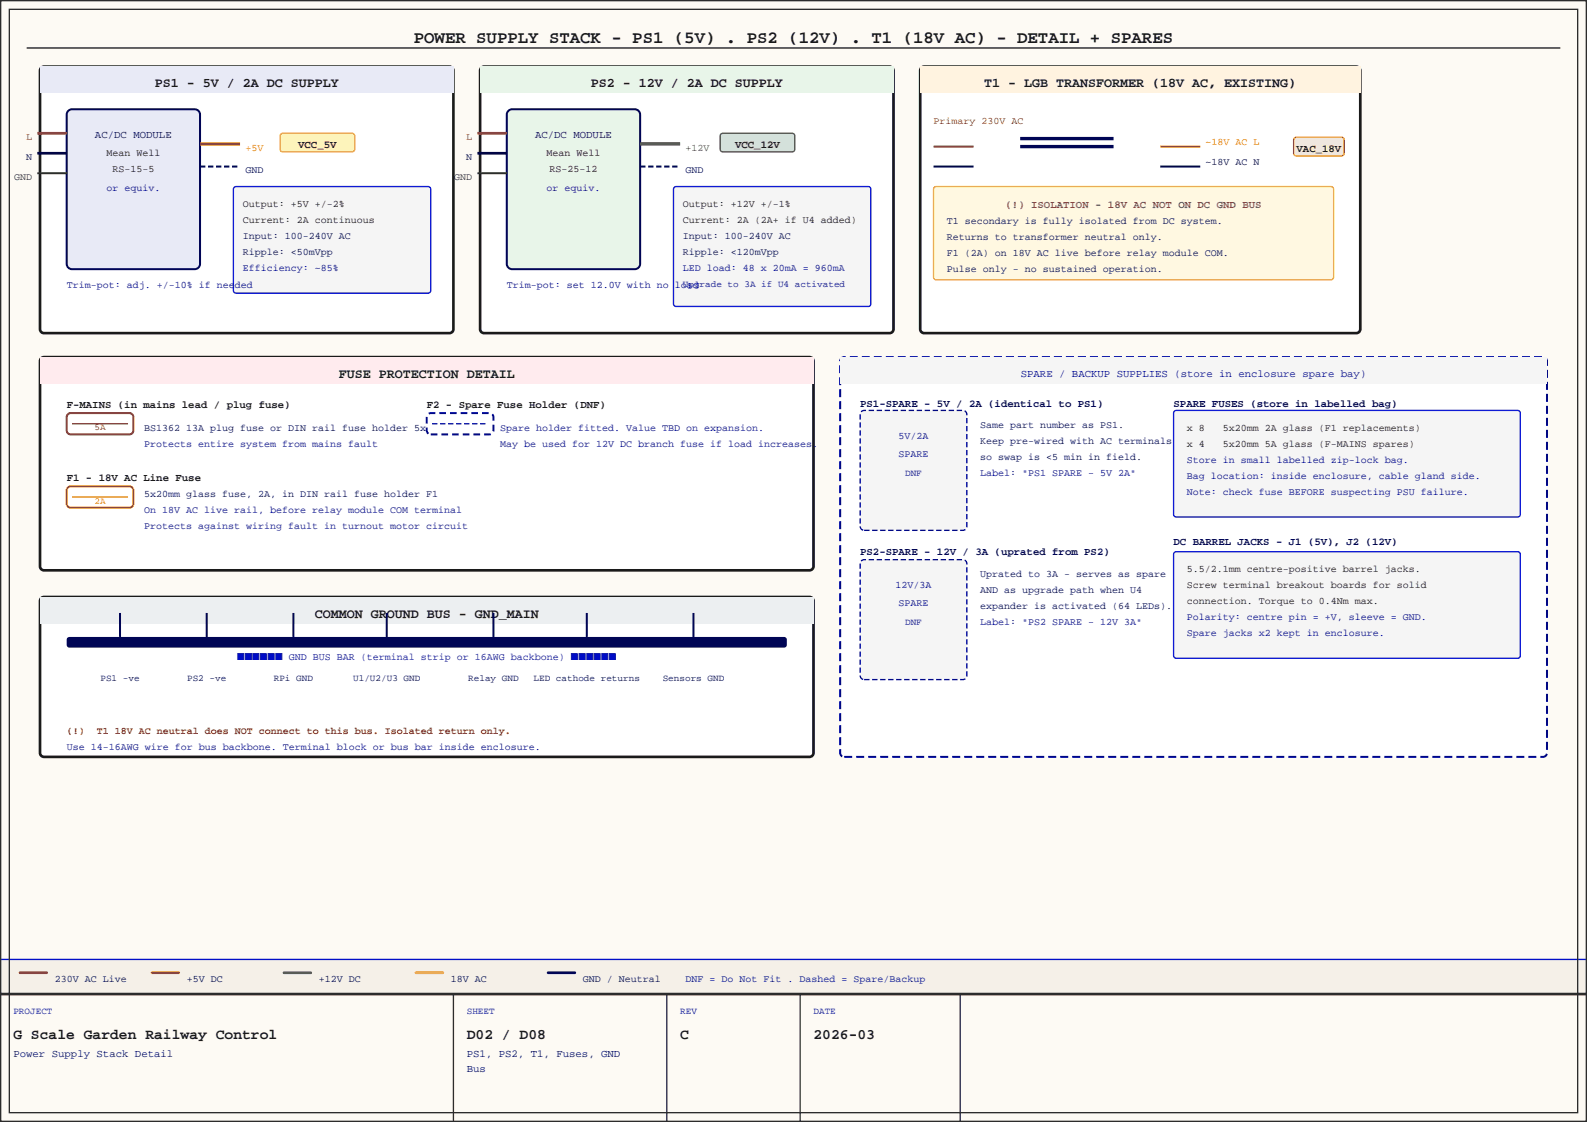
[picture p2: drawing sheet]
<svg xmlns="http://www.w3.org/2000/svg" width="420mm" height="297mm" viewBox="0 0 420 297" stroke-linecap="round" stroke-linejoin="round" font-family="sans-serif">
<defs><g id="words">
<text font-size="4.6" fill="#1a1a1a" x="109.5" y="11.3">POWER SUPPLY STACK - PS1 (5V) . PS2 (12V) . T1 (18V AC) - DETAIL + SPARES</text>
<g font-size="3.9" fill="#1a1a1a">
<text x="3.5" y="275">G Scale Garden Railway Control</text>
<text x="123.5" y="275">D02 / D08</text>
<text x="180" y="275">C</text>
<text x="215.3" y="275">2026-03</text>
</g>
<g font-size="3.5" fill="#1a1a1a">
<text x="40.9" y="23.1">PS1 - 5V / 2A DC SUPPLY</text>
<text x="156.4" y="23.1">PS2 - 12V / 2A DC SUPPLY</text>
<text x="260.5" y="23.1">T1 - LGB TRANSFORMER (18V AC, EXISTING)</text>
<text x="89.6" y="100">FUSE PROTECTION DETAIL</text>
<text x="83.3" y="163.5">COMMON GROUND BUS - GND_MAIN</text>
</g>
<g font-size="2.8" fill="#000555">
<text x="25.1" y="36.4">AC/DC MODULE</text>
<text x="141.6" y="36.4">AC/DC MODULE</text>
<text x="227.6" y="107.7">PS1-SPARE - 5V / 2A (identical to PS1)</text>
<text x="310.6" y="107.7">SPARE FUSES (store in labelled bag)</text>
<text x="227.6" y="146.8">PS2-SPARE - 12V / 3A (uprated from PS2)</text>
<text x="310.6" y="144.3">DC BARREL JACKS - J1 (5V), J2 (12V)</text>
</g>
<g font-size="2.8" fill="#1a1a1a">
<text x="78.9" y="39.2">VCC_5V</text>
<text x="194.5" y="39.2">VCC_12V</text>
<text x="343.1" y="40.3">VAC_18V</text>
<text x="17.6" y="108">F-MAINS (in mains lead / plug fuse)</text>
<text x="112.9" y="108">F2 - Spare Fuse Holder (DNF)</text>
<text x="17.6" y="127.4">F1 - 18V AC Line Fuse</text>
</g>
<text font-size="2.8" fill="#795548" x="266.1" y="55.1">(!) ISOLATION - 18V AC NOT ON DC GND BUS</text>
<text font-size="2.8" fill="#000888" x="270.1" y="99.9">SPARE / BACKUP SUPPLIES (store in enclosure spare bay)</text>
<g font-size="2.8" fill="#000666">
<text x="3.5" y="279.8">Power Supply Stack Detail</text>
<text x="123.5" y="279.8">PS1, PS2, T1, Fuses, GND</text>
<text x="123.5" y="283.7">Bus</text>
</g>
<g font-size="2.6" fill="#b71c1c">
<text x="247.1" y="32.8">Primary 230V AC</text>
<text x="6.9" y="37.1">L</text>
<text x="123.4" y="37.1">L</text>
<text x="17.6" y="194.4">(!)</text>
<text x="25.6" y="194.4">T1 18V AC neutral does NOT connect to this bus. Isolated return only.</text>
</g>
<g font-size="2.6" fill="#1a1a1a">
<text x="28.1" y="41.3">Mean Well</text>
<text x="144.6" y="41.3">Mean Well</text>
<text x="29.7" y="45.5">RS-15-5</text>
<text x="145.4" y="45.5">RS-25-12</text>
<text x="64.2" y="54.7">Output: +5V +/-2%</text>
<text x="64.2" y="59">Current: 2A continuous</text>
<text x="180.7" y="54.7">Output: +12V +/-1%</text>
<text x="180.7" y="59">Current: 2A (2A+ if U4 added)</text>
<text x="314.1" y="114">x 8</text>
<text x="323.6" y="114">5x20mm 2A glass (F1 replacements)</text>
<text x="314.1" y="118.2">x 4</text>
<text x="323.6" y="118.2">5x20mm 5A glass (F-MAINS spares)</text>
<text x="314.1" y="151.4">5.5/2.1mm centre-positive barrel jacks.</text>
<text x="314.1" y="155.6">Screw terminal breakout boards for solid</text>
<text x="314.1" y="159.8">connection. Torque to 0.4Nm max.</text>
</g>
<g font-size="2.6" fill="#e65100">
<text x="64.9" y="39.9">+5V</text>
<text x="319.1" y="38.5">~18V AC L</text>
</g>
<text font-size="2.6" fill="#2e7d32" x="181.4" y="39.9">+12V</text>
<g font-size="2.6" fill="#1a6b1a">
<text x="3.7" y="47.7">GND</text>
<text x="120.2" y="47.7">GND</text>
</g>
<g font-size="2.6" fill="#000444">
<text x="6.9" y="42.4">N</text>
<text x="123.4" y="42.4">N</text>
<text x="319.1" y="43.8">~18V AC N</text>
</g>
<g font-size="2.6" fill="#000555">
<text x="64.9" y="45.9">GND</text>
<text x="181.4" y="45.9">GND</text>
<text x="250.6" y="59.3">T1 secondary is fully isolated from DC system.</text>
<text x="64.2" y="63.2">Input: 100-240V AC</text>
<text x="180.7" y="63.2">Input: 100-240V AC</text>
<text x="250.6" y="63.5">Returns to transformer neutral only.</text>
<text x="64.2" y="67.4">Ripple: &lt;50mVpp</text>
<text x="180.7" y="67.4">Ripple: &lt;120mVpp</text>
<text x="250.6" y="67.8">F1 (2A) on 18V AC live before relay module COM.</text>
<text x="250.6" y="72">Pulse only - no sustained operation.</text>
<text x="38.1" y="114">BS1362 13A plug fuse or DIN rail fuse holder 5x20mm, 5A</text>
<text x="259.4" y="113.3">Same part number as PS1.</text>
<text x="259.4" y="117.5">Keep pre-wired with AC terminals</text>
<text x="259.4" y="121.7">so swap is &lt;5 min in field.</text>
<text x="38.1" y="131.6">5x20mm glass fuse, 2A, in DIN rail fuse holder F1</text>
<text x="259.4" y="152.8">Uprated to 3A - serves as spare</text>
<text x="259.4" y="157">AND as upgrade path when U4</text>
<text x="259.4" y="161.2">expander is activated (64 LEDs).</text>
<text x="14.5" y="260">230V AC Live</text>
<text x="49.4" y="260">+5V DC</text>
<text x="84.4" y="260">+12V DC</text>
<text x="119.3" y="260">18V AC</text>
<text x="154.2" y="260">GND / Neutral</text>
</g>
<g font-size="2.6" fill="#000888">
<text x="28.1" y="50.5">or equiv.</text>
<text x="144.6" y="50.5">or equiv.</text>
<text x="64.2" y="71.6">Efficiency: ~85%</text>
<text x="180.7" y="71.6">LED load: 48 x 20mA = 960mA</text>
<text x="17.6" y="76.2">Trim-pot: adj. +/-10% if needed</text>
<text x="134.1" y="76.2">Trim-pot: set 12.0V with no load</text>
<text x="132.4" y="114">Spare holder fitted. Value TBD on expansion.</text>
<text x="38.1" y="118.2">Protects entire system from mains fault</text>
<text x="132.4" y="118.2">May be used for 12V DC branch fuse if load increases.</text>
<text x="237.8" y="116.1">5V/2A</text>
<text x="237.8" y="121">SPARE</text>
<text x="259.4" y="126">Label: &quot;PS1 SPARE - 5V 2A&quot;</text>
<text x="314.1" y="122.4">Store in small labelled zip-lock bag.</text>
<text x="314.1" y="126.7">Bag location: inside enclosure, cable gland side.</text>
<text x="314.1" y="130.9">Note: check fuse BEFORE suspecting PSU failure.</text>
<text x="38.1" y="135.8">On 18V AC live rail, before relay module COM terminal</text>
<text x="38.1" y="140.1">Protects against wiring fault in turnout motor circuit</text>
<text x="237" y="155.6">12V/3A</text>
<text x="237.8" y="160.5">SPARE</text>
<text x="259.4" y="165.5">Label: &quot;PS2 SPARE - 12V 3A&quot;</text>
<text x="314.1" y="164.1">Polarity: centre pin = +V, sleeve = GND.</text>
<text x="314.1" y="168.3">Spare jacks x2 kept in enclosure.</text>
<text x="17.6" y="198.6">Use 14-16AWG wire for bus backbone. Terminal block or bus bar inside enclosure.</text>
<text x="181.4" y="260">DNF = Do Not Fit . Dashed = Spare/Backup</text>
</g>
<text font-size="2.6" fill="#000aaa" x="62.7" y="174.6">■■■■■■ GND BUS BAR (terminal strip or 16AWG backbone) ■■■■■■</text>
<g font-size="2.5" fill="#000888">
<text x="180.7" y="75.9">Upgrade to 3A if U4 activated</text>
<text x="239.5" y="125.9">DNF</text>
<text x="239.5" y="165.4">DNF</text>
</g>
<text font-size="2.5" fill="#b71c1c" x="25" y="114">5A</text>
<text font-size="2.5" fill="#e65100" x="25" y="133.4">2A</text>
<g font-size="2.5" fill="#000555">
<text x="26.6" y="180.3">PS1 -ve</text>
<text x="49.5" y="180.3">PS2 -ve</text>
<text x="72.5" y="180.3">RPi GND</text>
<text x="93.5" y="180.3">U1/U2/U3 GND</text>
<text x="123.9" y="180.3">Relay GND</text>
<text x="141.2" y="180.3">LED cathode returns</text>
<text x="175.4" y="180.3">Sensors GND</text>
</g>
<g font-size="2.5" fill="#000999">
<text x="3.5" y="268.4">PROJECT</text>
<text x="123.5" y="268.4">SHEET</text>
<text x="180" y="268.4">REV</text>
<text x="215.3" y="268.4">DATE</text>
</g>
</g></defs>
<path d="M0 0h420v297h-420z" fill-rule="evenodd" fill="#fdfaf4"/>
<path d="M7.1 12.7h405.8" fill="none" stroke="#1a1a1a" stroke-width=".35"/>
<path d="M11 17.8l.6-.2h107.3a1.06 1.06 0 0 1 1.1 1.1v68.4a1.06 1.06 0 0 1-1.1 1.1h-107.3a1.06 1.06 0 0 1-1-1.1v-68.4z" fill-rule="evenodd" fill="#fff" stroke="#1a1a1a" stroke-width=".71" stroke-linecap="butt"/>
<path d="M10.6 17.6h109.4v7.1h-109.4z" fill-rule="evenodd" fill="#e8eaf6"/>
<path d="M18.2 29.2l.9-.3h32.4a1.41 1.41 0 0 1 1.4 1.4v39.5a1.41 1.41 0 0 1-1.4 1.5h-32.4a1.41 1.41 0 0 1-1.5-1.5v-39.5l.1-.4z" fill-rule="evenodd" fill="#e8eaf6" stroke="#000555" stroke-width=".53"/>
<path d="M9.9 35.3h7.7" fill="none" stroke="#b71c1c" stroke-width=".71" stroke-linecap="butt"/>
<path d="M9.9 40.6h7.7" fill="none" stroke="#000444" stroke-width=".71" stroke-linecap="butt"/>
<path d="M9.9 45.9h7.7" fill="none" stroke="#1a6b1a" stroke-width=".53"/>
<path d="M52.9 38.1h10.6" fill="none" stroke="#e65100" stroke-width=".88" stroke-linecap="butt"/>
<path d="M52.9 44.1h10.6" fill="none" stroke="#000555" stroke-width=".53" stroke-dasharray="1.4 .7" stroke-linecap="butt"/>
<path d="M74.3 35.5l.5-.2h18.4a.71 .71 0 0 1 .7 .7v3.5a.71 .71 0 0 1-.7 .7h-18.4a.71 .71 0 0 1-.7-.7v-3.5z" fill-rule="evenodd" fill="#fff59d" stroke="#f9a825" stroke-width=".35"/>
<path d="M62 49.6l.5-.2h50.8a.71 .71 0 0 1 .7 .7v26.8a.71 .71 0 0 1-.7 .7h-50.8a.71 .71 0 0 1-.7-.7v-26.8z" fill-rule="evenodd" fill="#f5f5f5" stroke="#000ddd" stroke-width=".35"/>
<path d="M127.3 18.1l.8-.5h107.3a1.06 1.06 0 0 1 1.1 1.1v68.4a1.06 1.06 0 0 1-1.1 1.1h-107.3a1.06 1.06 0 0 1-1-1.1v-68.4z" fill-rule="evenodd" fill="#fff" stroke="#1a1a1a" stroke-width=".71" stroke-linecap="butt"/>
<path d="M127.1 17.6h109.4v7.1h-109.4z" fill-rule="evenodd" fill="#e8f5e9"/>
<path d="M134.7 29.2l.8-.3h32.5a1.41 1.41 0 0 1 1.4 1.4v39.5a1.41 1.41 0 0 1-1.4 1.5h-32.5a1.41 1.41 0 0 1-1.4-1.5v-39.5l.1-.4z" fill-rule="evenodd" fill="#e8f5e9" stroke="#000555" stroke-width=".53"/>
<path d="M126.4 35.3h7.7" fill="none" stroke="#b71c1c" stroke-width=".71" stroke-linecap="butt"/>
<path d="M126.4 40.6h7.7" fill="none" stroke="#000444" stroke-width=".71" stroke-linecap="butt"/>
<path d="M126.4 45.9h7.7" fill="none" stroke="#1a6b1a" stroke-width=".53"/>
<path d="M169.4 38.1h10.6" fill="none" stroke="#2e7d32" stroke-width=".88" stroke-linecap="butt"/>
<path d="M169.4 44.1h10.6" fill="none" stroke="#000555" stroke-width=".53" stroke-dasharray="1.4 .7" stroke-linecap="butt"/>
<path d="M190.8 35.5l.5-.2h18.3a.71 .71 0 0 1 .8 .7v3.5a.71 .71 0 0 1-.8 .7h-18.3a.71 .71 0 0 1-.7-.7v-3.5z" fill-rule="evenodd" fill="#c8e6c9" stroke="#2e7d32" stroke-width=".35"/>
<path d="M178.4 49.6l.5-.2h50.9a.71 .71 0 0 1 .7 .7v30.3a.71 .71 0 0 1-.7 .7h-50.9a.71 .71 0 0 1-.7-.7v-30.3z" fill-rule="evenodd" fill="#f5f5f5" stroke="#000ddd" stroke-width=".35"/>
<path d="M244 17.8l.6-.2h114.3a1.06 1.06 0 0 1 1.1 1.1v68.4a1.06 1.06 0 0 1-1.1 1.1h-114.3a1.06 1.06 0 0 1-1.1-1.1v-68.4z" fill-rule="evenodd" fill="#fff" stroke="#1a1a1a" stroke-width=".71" stroke-linecap="butt"/>
<path d="M243.5 17.6h116.5v7.1h-116.5z" fill-rule="evenodd" fill="#fff3e0"/>
<path d="M247.1 38.8h10.5" fill="none" stroke="#b71c1c" stroke-width=".53"/>
<path d="M270 36.7h24.7M270 38.8h24.7" fill="none" stroke="#000555" stroke-width=".88" stroke-linecap="butt"/>
<path d="M307.1 38.8h10.5" fill="none" stroke="#e65100" stroke-width=".53"/>
<path d="M247.1 44.1h10.5M307.1 44.1h10.5" fill="none" stroke="#000444" stroke-width=".53"/>
<path d="M342.6 36.5l.5-.2h12a.71 .71 0 0 1 .7 .7v3.6a.71 .71 0 0 1-.7 .7h-12a.71 .71 0 0 1-.7-.7v-3.6z" fill-rule="evenodd" fill="#ffe0cc" stroke="#e65100" stroke-width=".35"/>
<path d="M247.3 49.6l.5-.2h104.4a.71 .71 0 0 1 .7 .7v23.3a.71 .71 0 0 1-.7 .7h-104.4a.71 .71 0 0 1-.7-.7v-23.3z" fill-rule="evenodd" fill="#fff8e1" stroke="#f9a825" stroke-width=".35"/>
<path d="M11 94.7l.6-.2h202.6a1.06 1.06 0 0 1 1.1 1.1v54.3a1.06 1.06 0 0 1-1.1 1.1h-202.6a1.06 1.06 0 0 1-1-1.1v-54.3z" fill-rule="evenodd" fill="#fff" stroke="#1a1a1a" stroke-width=".71" stroke-linecap="butt"/>
<path d="M10.6 94.5h204.7v7.1h-204.7z" fill-rule="evenodd" fill="#ffebee"/>
<path d="M17.9 109.8l.8-.5h15.5a1.06 1.06 0 0 1 1.1 1.1v3.5a1.06 1.06 0 0 1-1.1 1.1h-15.5a1.06 1.06 0 0 1-1.1-1.1v-3.5z" fill-rule="evenodd" fill="#fff" stroke="#b71c1c" stroke-width=".53"/>
<path d="M19.1 112.2h14.8" fill="none" stroke="#b71c1c" stroke-width=".35"/>
<path d="M18.1 129l.6-.3h15.5a1.06 1.06 0 0 1 1.1 1.1v3.5a1.06 1.06 0 0 1-1.1 1.1h-15.5a1.06 1.06 0 0 1-1.1-1.1v-3.5z" fill-rule="evenodd" fill="#fff" stroke="#e65100" stroke-width=".53"/>
<path d="M19.1 131.6h14.8" fill="none" stroke="#e65100" stroke-width=".35"/>
<path d="M113.1 109.8l.9-.5h15.5a1.06 1.06 0 0 1 1.1 1.1v3.5a1.06 1.06 0 0 1-1.1 1.1h-15.5a1.06 1.06 0 0 1-1.1-1.1v-3.5z" fill-rule="evenodd" fill="#fff" stroke="#000888" stroke-width=".53" stroke-dasharray="1.8 1.1" stroke-linecap="butt"/>
<path d="M114.4 112.2h14.8" fill="none" stroke="#000888" stroke-width=".35" stroke-dasharray="1.4 .7" stroke-linecap="butt"/>
<path d="M10.8 158.5l.8-.5h202.6a1.06 1.06 0 0 1 1.1 1.1v40.2a1.06 1.06 0 0 1-1.1 1.1h-202.6a1.06 1.06 0 0 1-1-1.1v-40.2z" fill-rule="evenodd" fill="#fff" stroke="#1a1a1a" stroke-width=".71" stroke-linecap="butt"/>
<path d="M10.6 158h204.7v7.1h-204.7z" fill-rule="evenodd" fill="#eceff1"/>
<path d="M17.9 168.8l.5-.2h189.1a.71 .71 0 0 1 .7 .7v1.4a.71 .71 0 0 1-.7 .7h-189.1a.71 .71 0 0 1-.8-.7v-1.4z" fill-rule="evenodd" fill="#000555"/>
<path d="M31.8 162.3v6.3M54.7 162.3v6.3M77.6 162.3v6.3M102.4 162.3v6.3M130.6 162.3v6.3M155.3 162.3v6.3M183.5 162.3v6.3" fill="none" stroke="#000555" stroke-width=".53"/>
<path d="M222.8 94.7l.6-.2h185a1.06 1.06 0 0 1 1 1.1v103.7a1.06 1.06 0 0 1-1 1.1h-185a1.06 1.06 0 0 1-1-1.1v-103.7z" fill-rule="evenodd" fill="#fff" stroke="#000888" stroke-width=".53" stroke-dasharray="2.1 1.1" stroke-linecap="butt"/>
<path d="M222.4 94.5h187v7.1h-187z" fill-rule="evenodd" fill="#f5f5f5"/>
<g fill="#f5f5f5" stroke="#000888" stroke-width=".35" stroke-dasharray="1.4 .7" stroke-linecap="butt">
<path d="M227.9 109.1l.8-.5h26.1a1.06 1.06 0 0 1 1.1 1.1v29.6a1.06 1.06 0 0 1-1.1 1.1h-26.1a1.06 1.06 0 0 1-1.1-1.1v-29.6z" fill-rule="evenodd"/>
<path d="M228.1 148.4l.6-.3h26.1a1.06 1.06 0 0 1 1.1 1.1v29.6a1.06 1.06 0 0 1-1.1 1.1h-26.1a1.06 1.06 0 0 1-1.1-1.1v-29.6z" fill-rule="evenodd"/>
</g>
<g fill="#f5f5f5" stroke="#000ddd" stroke-width=".35">
<path d="M310.8 108.8l.5-.2h90.3a.71 .71 0 0 1 .8 .7v26.9a.71 .71 0 0 1-.8 .7h-90.3a.71 .71 0 0 1-.7-.7v-26.9z" fill-rule="evenodd"/>
<path d="M310.8 146.2l.5-.2h90.3a.71 .71 0 0 1 .8 .7v26.8a.71 .71 0 0 1-.8 .7h-90.3a.71 .71 0 0 1-.7-.7v-26.8z" fill-rule="evenodd"/>
</g>
<path d="M0 254h420v9.1h-420z" fill-rule="evenodd" fill="#f5f0e8"/>
<path d="M0 254h420" fill="none" stroke="#000ccc" stroke-width=".35"/>
<path d="M5.1 257.2l7.3-.1 .3 .4-.3 .3h-7.1l-.3-.1z" fill-rule="evenodd" fill="#b71c1c"/>
<path d="M39.9 257.3l.3-.2h7.1l.3 .4-.3 .3h-7.1l-.3-.1z" fill-rule="evenodd" fill="#e65100"/>
<path d="M75 257.2l7.2-.1 .4 .4-.4 .3h-7l-.3-.1z" fill-rule="evenodd" fill="#2e7d32"/>
<path d="M109.8 257.3l.3-.2h7.1l.3 .4-.3 .3h-7.1l-.3-.1z" fill-rule="evenodd" fill="#f57c00"/>
<path d="M144.9 257.2l7.2-.1 .4 .4-.4 .3h-7l-.3-.1z" fill-rule="evenodd" fill="#000555"/>
<path d="M0 263.1h420v33.9h-420z" fill-rule="evenodd" fill="#fdfaf4"/>
<path d="M0 0h420v297h-420zM0 263.1h420" fill="none" stroke="#2c2c2c" stroke-width=".71" stroke-linecap="butt"/>
<path d="M2.5 2.5h415v292h-415zM120 263.1v33.9M176.5 263.1v33.9M211.8 263.1v33.9M254.1 263.1v33.9" fill="none" stroke="#2c2c2c" stroke-width=".35"/>
<use href="#words"/>
</svg>
